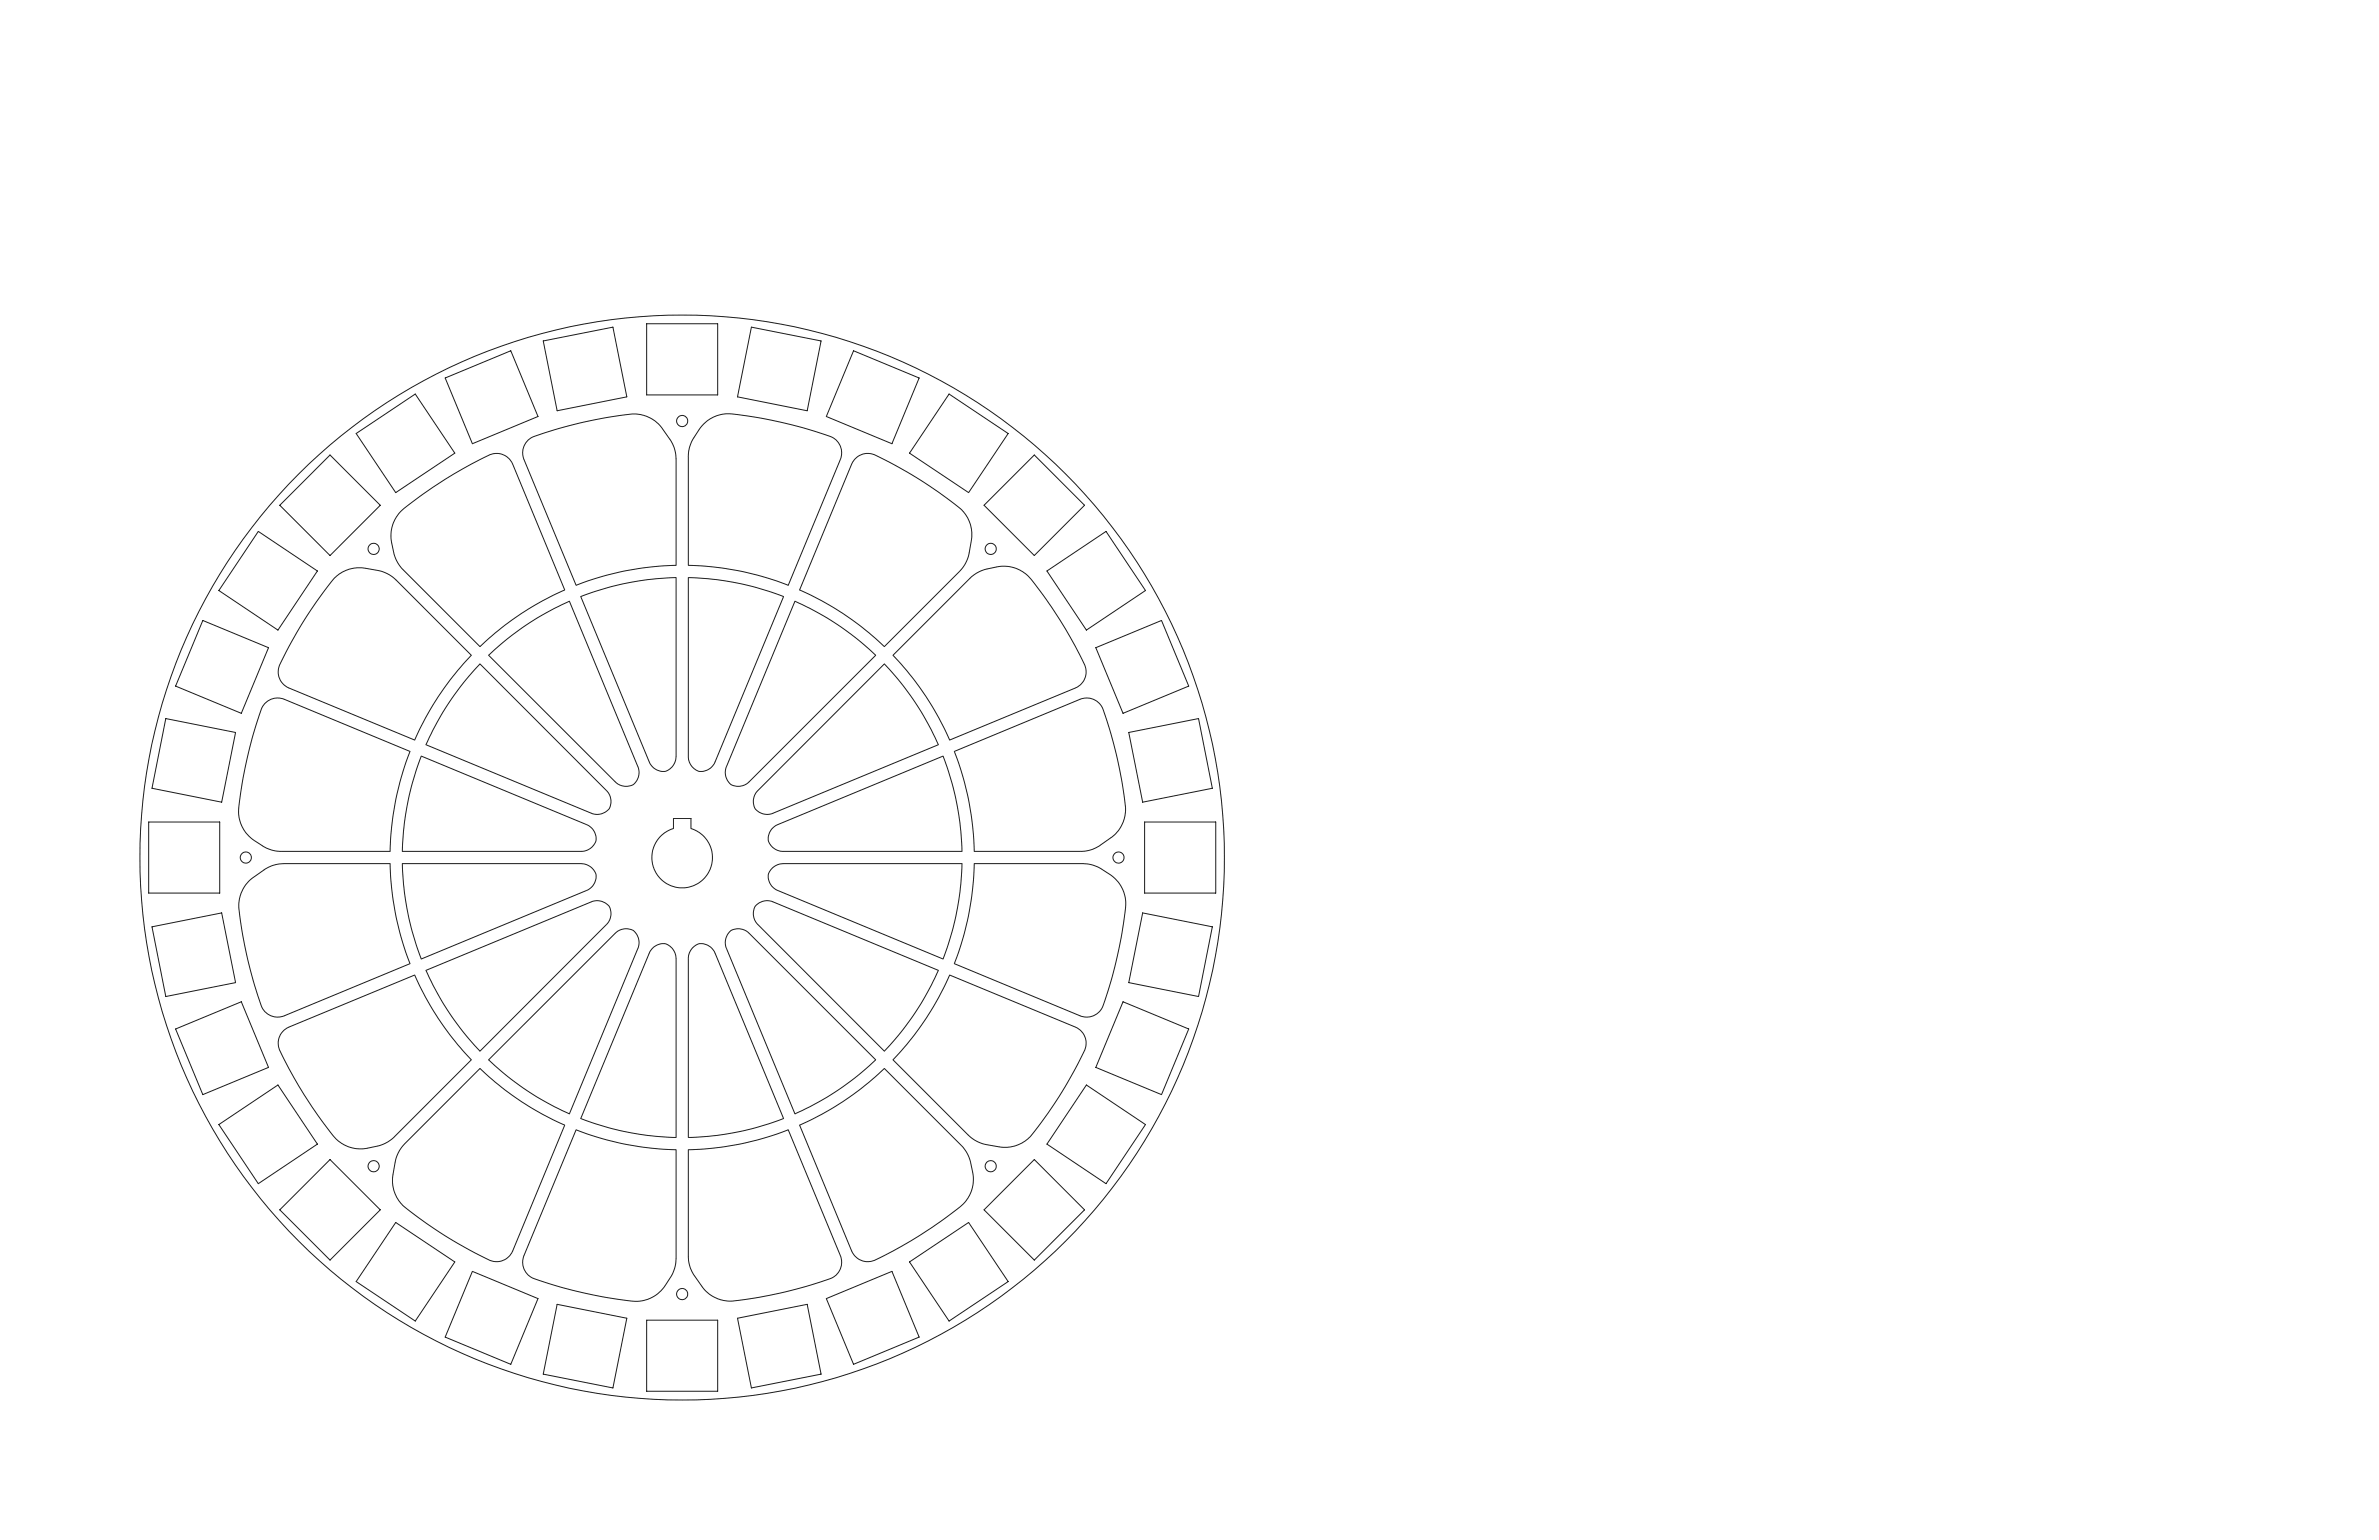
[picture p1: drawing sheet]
<svg xmlns="http://www.w3.org/2000/svg" width="864mm" height="559mm" viewBox="0 0 864 559" stroke-linecap="round" stroke-linejoin="round" font-family="sans-serif">
<g fill="none" stroke="#191924" stroke-width=".36">
<path d="M234.7 117.5h25.8v25.8h-25.8zM272.8 118.7l25.3 5-5.1 25.3-25.3-5zM161.6 137.2l23.8-9.9 9.9 23.8-23.8 9.9zM197.2 123.7l25.3-5 5 25.3-25.3 5zM309.8 127.3l23.9 9.9-9.9 23.8-23.8-9.9zM129.3 157.3l21.4-14.3 14.4 21.4-21.4 14.4zM191.8 159.6l.6-.4a20.3 20.3 0 0 1 6.9-2.6 139.7 139.7 0 0 1 31.9-6.4 12.6 12.6 0 0 1 9.3 5.4l3.7 5.5 1.1 3.9 .1 40.1a105.5 105.5 0 0 0-36.3 7.3l-18.9-45.6a6.3 6.3 0 0 1 1.6-7.2zM251.9 158.8l-1.5 3.3-.5 3.1v39.9a105.5 105.5 0 0 1 36.2 7.3l18.9-45.6a6.3 6.3 0 0 0-3.7-8.5 151.5 151.5 0 0 0-37.6-8.2 12.8 12.8 0 0 0-9.9 5.8l-1.9 2.9M344.5 143l21.5 14.3-14.4 21.5-21.4-14.4zM119.8 165.1l18.2 18.2-18.2 18.3-18.2-18.3zM310.3 166.6a6.3 6.3 0 0 1 7.5-1.4 144.1 144.1 0 0 1 32 20.5 12.7 12.7 0 0 1 2.8 10.5l-1.1 5.9-1.3 2.8-1.2 1.7-28 28a106.3 106.3 0 0 0-30.7-20.5l18.8-45.6zM375.5 165.1l18.2 18.2-18.2 18.3-18.3-18.3z"/>
<path d="M93.8 192.8l21.4 14.4-14.3 21.4-21.5-14.3zM145.5 185.5a146.5 146.5 0 0 1 33.4-20.8 6.3 6.3 0 0 1 7.2 3.8l18.9 45.6a105.2 105.2 0 0 0-30.8 20.5l-28.6-28.6-2.1-3.6-1.3-5.3a12.8 12.8 0 0 1 3.3-11.6zM121.5 209.7a12.7 12.7 0 0 1 11.1-3.5l6 1.1 2.8 1.3 1.7 1.2 28 28a106.3 106.3 0 0 0-20.6 30.7l-45.6-18.8a6.4 6.4 0 0 1-3.3-8.7 155.4 155.4 0 0 1 19.9-31.3zM210.8 216.5a102.5 102.5 0 0 1 34.6-6.9v64.9a5.2 5.2 0 0 1-5.4 5.4 5.7 5.7 0 0 1-4.3-3.5zM249.9 209.6a102.6 102.6 0 0 1 34.5 6.9l-24.8 59.9a4.9 4.9 0 0 1-5.2 3.5 4.9 4.9 0 0 1-4.5-4.4zM288.6 218.2a102 102 0 0 1 29.3 19.6l-45.9 45.8a5.2 5.2 0 0 1-7.4 .4 5.6 5.6 0 0 1-.9-5.9zM380 207.2l21.5-14.4 14.3 21.5-21.4 14.3zM73.6 225.1l23.9 9.9-9.9 23.8-23.9-9.8zM177.4 237.8a102 102 0 0 1 29.3-19.6l24.8 59.9a5.3 5.3 0 0 1-2.5 7 5.7 5.7 0 0 1-5.7-1.5zM324.2 237.8l28.6-28.6 3.6-2.2 5.3-1.3a12.7 12.7 0 0 1 12.6 4.5 148.5 148.5 0 0 1 19.8 32.2 6.3 6.3 0 0 1-3.8 7.3l-45.6 18.8a105.2 105.2 0 0 0-20.5-30.7zM397.8 235l23.8-9.9 9.9 23.9-23.8 9.8zM96.1 255.3a6.5 6.5 0 0 1 7.1-1.5l45.6 18.9a104.7 104.7 0 0 0-7.2 36.2h-41l-4-1.2-4.2-2.7a12.7 12.7 0 0 1-5.7-12.1 150.2 150.2 0 0 1 8.7-36.7z"/>
<path d="M174.2 240.9l45.9 45.9a5.2 5.2 0 0 1 .3 7.4 5.6 5.6 0 0 1-5.8 .9l-60-24.9a102 102 0 0 1 19.6-29.3zM321 240.9a102 102 0 0 1 19.6 29.3l-59.9 24.9a5.3 5.3 0 0 1-7-2.6 5.7 5.7 0 0 1 1.5-5.7zM60.2 260.7l25.3 5.1-5 25.3-25.3-5.1zM152.9 274.4l60 24.8a4.9 4.9 0 0 1 3.5 5.2 4.9 4.9 0 0 1-4.4 4.5h-65.9a102.6 102.6 0 0 1 6.8-34.5zM346.4 272.7l45.6-18.9a6.3 6.3 0 0 1 8.5 3.7 144.2 144.2 0 0 1 8.1 37.2 12.6 12.6 0 0 1-5.4 9.4l-5.5 3.6-3.9 1.2h-40.1a105.5 105.5 0 0 0-7.3-36.2zM409.8 265.8l25.3-5.1 5 25.3-25.3 5.1zM54 298.3h25.8v25.8h-25.8zM244.5 297h6.3v3.6a11 11 0 0 1 5.8 17 11 11 0 0 1-17.9 0 11 11 0 0 1 5.8-17zM415.5 298.3h25.8v25.8h-25.8zM90.2 319.9l6.4-4.8 2.4-1.1 2.5-.5 40.1-.1a105.5 105.5 0 0 0 7.2 36.3l-45.6 18.9a6.3 6.3 0 0 1-8.4-3.8 144.2 144.2 0 0 1-8.1-37.2 13.1 13.1 0 0 1 3.5-7.7zM146.1 313.4h64.8a5.2 5.2 0 0 1 5.5 5.4 5.7 5.7 0 0 1-3.5 4.3l-60 24.9a102.5 102.5 0 0 1-6.8-34.6zM280.2 300.8l2.2-1.6 59.9-24.8a102.6 102.6 0 0 1 6.9 34.5h-64.9a5.2 5.2 0 0 1-5.4-5.3l.5-1.7z"/>
<path d="M280.5 314.8l1.8-1 2-.4h64.9a102.5 102.5 0 0 1-6.9 34.6l-59.9-24.9a5.2 5.2 0 0 1-3-7zM353.7 313.4l41 .1 3.9 1.1 4.3 2.7a12.7 12.7 0 0 1 5.7 12.1 150.2 150.2 0 0 1-8.8 36.7 6.4 6.4 0 0 1-7.8 2.5l-45.6-18.9a104.7 104.7 0 0 0 7.3-36.3zM55.2 336.3l25.3-5 5 25.3-25.3 5zM264.8 338.1a5.3 5.3 0 0 1 7.2 .6l45.9 45.9a102 102 0 0 1-29.3 19.6l-24.9-60a5.6 5.6 0 0 1 1.1-6.1zM274.4 328.6a5.7 5.7 0 0 1 6.3-1.3l59.9 24.8a102 102 0 0 1-19.6 29.3l-45.8-45.9a5.4 5.4 0 0 1-.8-6.9zM414.8 331.3l25.3 5-5 25.3-25.3-5zM154.6 352.1l60-24.8a5.3 5.3 0 0 1 6.9 2.5 5.7 5.7 0 0 1-1.4 5.7l-45.9 45.9a102 102 0 0 1-19.6-29.3zM237.2 343.7a4.9 4.9 0 0 1 5.6-.7 4.9 4.9 0 0 1 2.6 4.9v64.9a102.5 102.5 0 0 1-34.6-6.9l24.9-60zM251.5 343.8a4.9 4.9 0 0 1 7.8 1.5l25.1 60.6a102.6 102.6 0 0 1-34.5 6.9v-65.3l.5-2zM344.7 353.8l45.6 18.9a6.4 6.4 0 0 1 3.3 8.6 144.1 144.1 0 0 1-20.5 32 12.7 12.7 0 0 1-10.5 2.8l-5.9-1.1-2.8-1.3-1.7-1.2-28-27.9a106.3 106.3 0 0 0 20.5-30.8zM63.7 373.4l23.9-9.9 9.9 23.8-23.9 9.9zM102.8 374.1l2.1-1.4 45.6-18.9a105.2 105.2 0 0 0 20.6 30.8l-28.6 28.6-3.6 2.1-5.3 1.3a12.7 12.7 0 0 1-12.7-4.5 148.5 148.5 0 0 1-19.8-32.2 6.2 6.2 0 0 1 1.7-5.8z"/>
<path d="M407.7 363.5l23.8 9.9-9.9 23.8-23.8-9.9zM177.4 384.6l45.9-45.9a5.2 5.2 0 0 1 7.3-.3 5.6 5.6 0 0 1 .9 5.8l-24.8 60a102 102 0 0 1-29.3-19.6zM394.4 393.7l21.4 14.4-14.3 21.4-21.5-14.4zM79.4 408.1l21.5-14.4 14.3 21.4-21.4 14.4zM147 415l27.2-27.3a106.3 106.3 0 0 0 30.8 20.6l-18.9 45.6a6.4 6.4 0 0 1-8.6 3.3 144.1 144.1 0 0 1-32-20.6 12.7 12.7 0 0 1-2.8-10.4l1.4-6.9 1-1.9zM209.1 410a104.7 104.7 0 0 0 36.3 7.2l-.1 41-1.1 4-2.7 4.2a12.7 12.7 0 0 1-12.1 5.7 150.2 150.2 0 0 1-36.7-8.7 6.4 6.4 0 0 1-2.5-7.8zM249.9 417.2a105.5 105.5 0 0 0 36.2-7.2l18.9 45.6a6.3 6.3 0 0 1-3.7 8.4 144.2 144.2 0 0 1-37.2 8.1 12.6 12.6 0 0 1-9.4-5.4l-3.6-5.4-1.2-4zM290.3 408.3a105.2 105.2 0 0 0 30.7-20.6l28.6 28.6 2.2 3.6 1.3 5.3a12.7 12.7 0 0 1-4.5 12.7 148.5 148.5 0 0 1-32.2 19.8 6.3 6.3 0 0 1-7.3-3.8zM119.8 420.8l18.2 18.2-18.2 18.2-18.2-18.2zM357.2 439l18.3-18.2 18.2 18.2-18.2 18.2zM143.7 443.6l21.4 14.3-14.4 21.5-21.4-14.4zM330.2 457.9l21.4-14.3 14.4 21.4-21.5 14.4z"/>
<path d="M171.5 461.3l23.8 9.9-9.9 23.9-23.8-9.9zM202.2 473.3l25.3 5-5 25.3-25.3-5zM234.7 479h25.8v25.8h-25.8zM267.7 478.3l25.3-5 5.1 25.3-25.3 5zM300 471.2l23.8-9.9 9.9 23.9-23.9 9.9z"/>
<circle cx="247.6" cy="152.8" r="2.02"/>
<circle cx="135.6" cy="199.2" r="2.02"/>
<circle cx="359.6" cy="199.2" r="2.02"/>
<circle cx="89.2" cy="311.2" r="2.02"/>
<circle cx="247.6" cy="311.2" r="196.8"/>
<circle cx="406" cy="311.2" r="2.02"/>
<circle cx="135.6" cy="423.2" r="2.02"/>
<circle cx="359.6" cy="423.2" r="2.02"/>
<circle cx="247.6" cy="469.6" r="2.02"/>
</g>
</svg>
